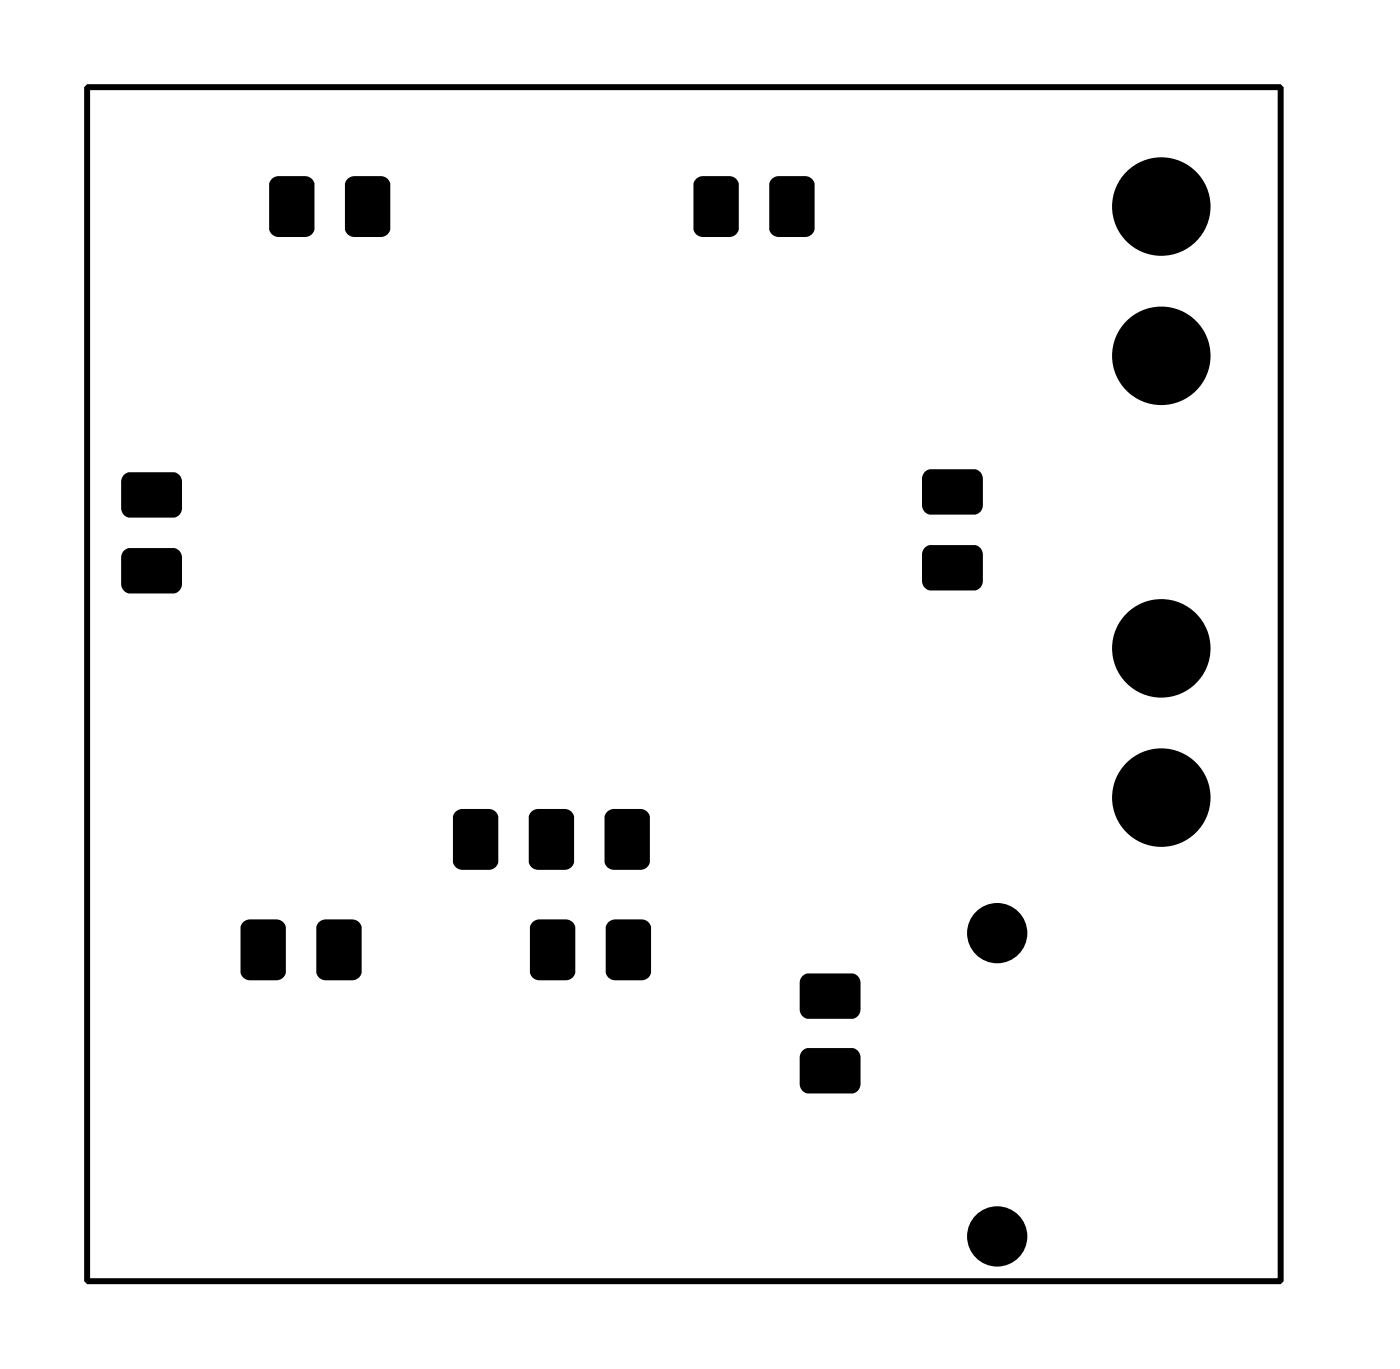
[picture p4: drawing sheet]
<svg xmlns="http://www.w3.org/2000/svg" width="47mm" height="46mm" viewBox="0 0 47 46" stroke-linecap="round" stroke-linejoin="round" font-family="sans-serif">
<g fill="#000">
<path d="M4.1 18.4h.2h1.7l.1 .3-.1 1-.2 .2-1.6-.1-.1-.2v-.9z" fill-rule="evenodd"/>
<path d="M4.1 15.9l.2-.1 1.7 .1 .1 .2-.1 1.1-.2 .1h-1.6l-.1-.3v-.9z" fill-rule="evenodd"/>
<path d="M9.1 6l.2-.1h.9l.3 .1v1.7l-.1 .2h-1.1l-.2-.1-.1-1.7z" fill-rule="evenodd"/>
<path d="M11.6 6l.3-.1h.9l.2 .1 .1 1.7-.2 .2h-1l-.3-.1v-1.7z" fill-rule="evenodd"/>
<path d="M23.3 6l.2-.1h1l.2 .1 .1 1.7-.2 .2h-1.1l-.2-.1-.1-1.7z" fill-rule="evenodd"/>
<path d="M25.9 6l.2-.1h.9l.2 .1 .1 1.7-.1 .2h-1.1l-.3-.1v-1.7z" fill-rule="evenodd"/>
<path d="M31 18.3h.1h1.7l.1 .3v1l-.2 .2-1.7-.1-.1-.2v-.9z" fill-rule="evenodd"/>
<path d="M31 15.8l.1-.1 1.7 .1 .1 .2v1.1l-.2 .1h-1.7l-.1-.3v-.9z" fill-rule="evenodd"/>
<path d="M8.1 30.9l.3-.1h.9l.2 .1 .1 1.7-.2 .2h-1l-.3-.1v-1.7z" fill-rule="evenodd"/>
<path d="M10.7 30.9l.2-.1h.9l.3 .1v1.7l-.1 .2h-1.1l-.3-.1v-1.7z" fill-rule="evenodd"/>
<path d="M15.3 27.2l.2-.1h.9l.2 .1 .1 1.7-.1 .2h-1.1l-.3-.1v-1.7z" fill-rule="evenodd"/>
<path d="M17.8 27.2l.2-.1h.9l.3 .1v1.7l-.1 .2h-1.1l-.2-.1-.1-1.7z" fill-rule="evenodd"/>
<path d="M17.8 30.9l.3-.1h.9l.2 .1 .1 1.7-.2 .2h-1l-.3-.1v-1.7z" fill-rule="evenodd"/>
<path d="M20.3 27.2l.3-.1h.9l.2 .1 .1 1.7-.2 .2h-1l-.3-.1v-1.7z" fill-rule="evenodd"/>
<path d="M20.4 30.9l.2-.1h.9l.3 .1v1.7l-.1 .2h-1.1l-.3-.1v-1.7z" fill-rule="evenodd"/>
<path d="M26.9 35.2l.1-.1 1.7 .1 .1 .2v1.1l-.2 .1h-1.7l-.1-.3v-.9z" fill-rule="evenodd"/>
<path d="M26.9 32.7l.1-.1 1.7 .1 .1 .2v1.1l-.2 .1h-1.7l-.1-.3v-.9z" fill-rule="evenodd"/>
<circle cx="38.9" cy="6.9" r="1.65"/>
<circle cx="38.9" cy="11.9" r="1.65"/>
<circle cx="33.4" cy="31.3" r="1.01"/>
<circle cx="38.9" cy="21.7" r="1.65"/>
<circle cx="38.9" cy="26.7" r="1.65"/>
<circle cx="33.4" cy="41.4" r="1.01"/>
</g>
<path d="M2.9 2.9h40v40h-40z" fill="none" stroke="#000" stroke-width=".2"/>
</svg>
